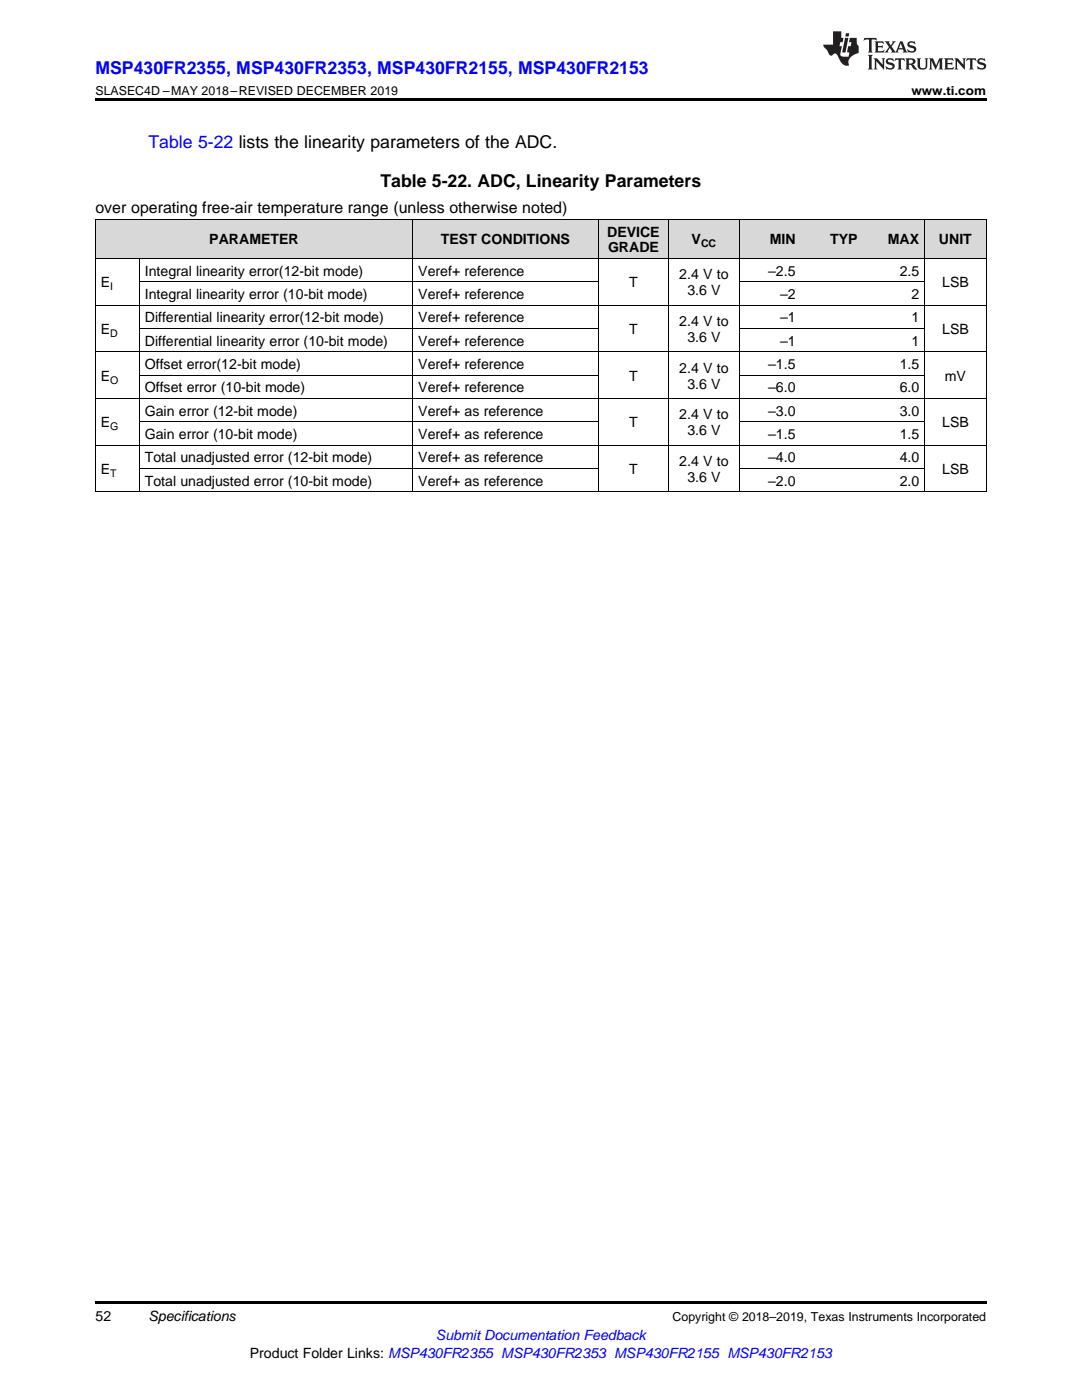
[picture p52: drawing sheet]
<svg xmlns="http://www.w3.org/2000/svg" width="216mm" height="279mm" viewBox="0 0 216 279" stroke-linecap="round" stroke-linejoin="round" font-family="sans-serif">
<defs><g id="words">
<g font-size="3.5" fill="#00f">
<text x="19" y="14.8">MSP430FR2355, MSP430FR2353, MSP430FR2155, MSP430FR2153</text>
<text x="29.6" y="29.6">Table 5-22 lists the linearity parameters of the ADC.</text>
</g>
<text font-size="3.5" x="75.9" y="37.4">Table 5-22. ADC, Linearity Parameters</text>
<text font-size="3.2" x="19" y="42.5">over operating free-air temperature range (unless otherwise noted)</text>
<g font-size="2.8">
<text x="121.1" y="47.2">DEVICE</text>
<text x="41.8" y="48.8">PARAMETER</text>
<text x="88" y="48.8">TEST CONDITIONS</text>
<text x="121.3" y="50.4">GRADE</text>
<text x="138" y="48.8">V</text>
<text x="153.6" y="48.8">MIN</text>
<text x="165.6" y="48.8">TYP</text>
<text x="177.2" y="48.8">MAX</text>
<text x="187.4" y="48.8">UNIT</text>
<text x="20.1" y="57.4">E</text>
<text x="28.9" y="55">Integral linearity error(12-bit mode)</text>
<text x="28.9" y="59.7">Integral linearity error (10-bit mode)</text>
<text x="83.5" y="55">Veref+ reference</text>
<text x="83.5" y="59.7">Veref+ reference</text>
<text x="125.6" y="57.4">T</text>
<text x="135.5" y="55.8">2.4 V to</text>
<text x="137.2" y="58.9">3.6 V</text>
<text x="153.3" y="55">–2.5</text>
<text x="155.6" y="59.7">–2</text>
<text x="179.5" y="55">2.5</text>
<text x="181.9" y="59.7">2</text>
<text x="188" y="57.4">LSB</text>
<text x="28.9" y="64.3">Differential linearity error(12-bit mode)</text>
<text x="83.5" y="64.3">Veref+ reference</text>
<text x="135.5" y="65.1">2.4 V to</text>
<text x="155.6" y="64.3">–1</text>
<text x="181.9" y="64.3">1</text>
<text x="20.1" y="66.7">E</text>
<text x="28.9" y="69">Differential linearity error (10-bit mode)</text>
<text x="83.5" y="69">Veref+ reference</text>
<text x="125.6" y="66.7">T</text>
<text x="137.2" y="68.3">3.6 V</text>
<text x="155.6" y="69">–1</text>
<text x="181.9" y="69">1</text>
<text x="188" y="66.7">LSB</text>
<text x="20.1" y="76">E</text>
<text x="28.9" y="73.7">Offset error(12-bit mode)</text>
<text x="83.5" y="73.7">Veref+ reference</text>
<text x="125.6" y="76">T</text>
<text x="135.5" y="74.4">2.4 V to</text>
<text x="137.2" y="77.6">3.6 V</text>
<text x="153.3" y="73.7">–1.5</text>
<text x="179.5" y="73.7">1.5</text>
<text x="188.5" y="76">mV</text>
<text x="28.9" y="78.3">Offset error (10-bit mode)</text>
<text x="28.9" y="83">Gain error (12-bit mode)</text>
<text x="83.5" y="78.3">Veref+ reference</text>
<text x="83.5" y="83">Veref+ as reference</text>
<text x="135.5" y="83.7">2.4 V to</text>
<text x="153.3" y="78.3">–6.0</text>
<text x="153.3" y="83">–3.0</text>
<text x="179.5" y="78.3">6.0</text>
<text x="179.5" y="83">3.0</text>
<text x="20.1" y="85.3">E</text>
<text x="28.9" y="87.6">Gain error (10-bit mode)</text>
<text x="83.5" y="87.6">Veref+ as reference</text>
<text x="125.6" y="85.3">T</text>
<text x="137.2" y="86.9">3.6 V</text>
<text x="153.3" y="87.6">–1.5</text>
<text x="179.5" y="87.6">1.5</text>
<text x="188" y="85.3">LSB</text>
<text x="20.1" y="94.6">E</text>
<text x="28.9" y="92.3">Total unadjusted error (12-bit mode)</text>
<text x="83.5" y="92.3">Veref+ as reference</text>
<text x="125.6" y="94.6">T</text>
<text x="135.5" y="93">2.4 V to</text>
<text x="153.3" y="92.3">–4.0</text>
<text x="179.5" y="92.3">4.0</text>
<text x="188" y="94.6">LSB</text>
<text x="28.9" y="96.9">Total unadjusted error (10-bit mode)</text>
<text x="83.5" y="96.9">Veref+ as reference</text>
<text x="137.2" y="96.2">3.6 V</text>
<text x="153.3" y="96.9">–2.0</text>
<text x="179.5" y="96.9">2.0</text>
<text x="19" y="263.6">52</text>
<text x="29.6" y="263.6">Specifications</text>
<text x="49.8" y="270.9">Product Folder Links: MSP430FR2355 MSP430FR2353 MSP430FR2155 MSP430FR2153</text>
</g>
<text font-size="2.8" fill="#00f" x="87" y="267.4">Submit Documentation Feedback</text>
<g font-size="2.5">
<text x="19" y="19">SLASEC4D –MAY 2018–REVISED DECEMBER 2019</text>
<text x="181.9" y="19">www.ti.com</text>
<text x="134.2" y="263.6">Copyright © 2018–2019, Texas Instruments Incorporated</text>
</g>
<g font-size="2.1">
<text x="139.9" y="49.4">CC</text>
<text x="22" y="57.9">I</text>
<text x="22" y="67.2">D</text>
<text x="22" y="76.6">O</text>
<text x="22" y="85.9">G</text>
<text x="22" y="95.2">T</text>
</g>
</g></defs>
<g fill="#d8d8d8">
<path d="M19 43.8h8.8v7.8h-8.8z"/>
<path d="M27.8 43.8h54.6v7.8h-54.6z"/>
<path d="M82.4 43.8h37v7.8h-37z"/>
<path d="M119.4 43.8h14.1v7.8h-14.1z"/>
<path d="M133.5 43.8h14v7.8h-14z"/>
<path d="M147.5 43.8h12.4v7.8h-12.4z"/>
<path d="M159.9 43.8h12.3v7.8h-12.3z"/>
<path d="M172.2 43.8h12.3v7.8h-12.3z"/>
<path d="M184.5 43.8h12.3v7.8h-12.3z"/>
</g>
<path d="M19 19.5h177.8v.5h-177.8zM19 259.7h177.8v.5h-177.8z" fill="#000"/>
<g fill="none" stroke="#000" stroke-width=".2">
<path d="M19 51.6h177.8M19 43.8h177.8M19.1 43.8v54.4M27.8 51.6v46.6M27.8 56.3h91.5M82.4 43.8v54.4M119.3 43.8v54.4M133.4 43.8v54.4M147.5 43.8v54.4M147.5 56.3h37M184.4 43.8v54.4M196.8 43.8v54.4"/>
<path d="M19 79.5h177.8M19 70.2h177.8M19 60.9h177.8M27.8 74.9h91.5M27.8 65.6h91.5M147.5 74.9h37M147.5 65.6h37M19 98.2h177.8M19 88.8h177.8M27.8 93.5h91.5M27.8 84.2h91.5M147.5 93.5h37"/>
<path d="M147.5 84.2h37"/>
</g>
<g fill="#231f20">
<path d="M172.5 7.6l-.1 .5 .4-.2h.6v.1v2.1l-.2 .4h.9l-.2-.4v-2.1l.1-.1h.5l.5 .2-.2-.5zM174.5 8.3l.2 .3v1.5l-.2 .4h1.8l.2-.6a1.04 1.04 0 0 1-1.3 .2v-.7h.6l.3 .2v-.6l-.3 .2h-.6v-.6l.8-.1 .4 .3-.2-.5zM176.5 8.3l.9 1.1-.9 1.1h.8l-.2-.2 .4-.7 .5 .7-.2 .2h1.5l-.2-.2 .2-.4h.9l.1 .4-.2 .2h1l-.3-.3-.7-1.9h-.5l-.9 2-.8-1 .9-1h-.8l.1 .3-.4 .5-.3-.6 .1-.2zM179.7 8.6l.4 1h-.7zM181.3 8.4a.63 .63 0 0 0-.2 .7 .63 .63 0 0 0 .6 .4l.6 .2 .1 .2a.75 .75 0 0 1-.7 .4 .75 .75 0 0 1-.6-.5l.1 .7 .1-.1a1.11 1.11 0 0 0 1.5-.6 1.13 1.13 0 0 0-1.2-.8l-.1-.4a1.04 1.04 0 0 1 1.2 .2l-.2-.5-.2 .1-.4-.2zM173.2 10.9l.2 .4v2.2l-.2 .4h1l-.3-.4v-2.2l.3-.4zM174.3 11.6l.3 .4v1.5l-.3 .4h.8l-.2-.4v-1.3l1.5 1.7v-1.9l.2-.4h-.7l.2 .4v.9l-1.1-1.3zM177 11.8a.62 .62 0 0 0-.2 .7 .62 .62 0 0 0 .6 .4l.6 .1 .1 .3a.76 .76 0 0 1-.7 .3 .76 .76 0 0 1-.7-.4l.2 .7 .1-.1a1.11 1.11 0 0 0 1.5-.6 1.13 1.13 0 0 0-1.2-.8l-.1-.4a1.04 1.04 0 0 1 1.2 .2l-.2-.6-.2 .1-.5-.1zM178.7 11.6l-.2 .6a.61 .61 0 0 1 .8-.3v1.6l-.2 .4h.9l-.2-.4v-1.6a.63 .63 0 0 1 .7 .3l-.1-.6zM180.6 11.6l.3 .4v1.5l-.3 .4h1l-.2-.2-.1-.8 .6 .2a.76 .76 0 0 0 1.2 .7l-1-1a.58 .58 0 0 0 .6-.5 .58 .58 0 0 0-.5-.6zM181.4 11.9h.1a.45 .45 0 0 1 .5 .1 .45 .45 0 0 1 .1 .5l-.8 .2zM182.9 11.6l.2 .2a2.17 2.17 0 0 0 .3 1.9 .99 .99 0 0 0 1.6-.6v-1.1l.2-.4h-.7l.2 .2a1.92 1.92 0 0 1-.2 1.8 .6 .6 0 0 1-.9-.5v-1.1l.2-.4zM185.4 11.6l.2 .4v1.5l-.2 .4h.7l-.2-.4v-1.4l.8 1.8 .8-1.8v1.4l-.2 .4h.9l-.2-.4v-1.5l.2-.4h-.8l-.6 1.5-.6-1.5zM188.4 11.6l.2 .4v1.5l-.2 .4h1.8l.1-.6a1.04 1.04 0 0 1-1.2 .1v-.6h.5l.4 .2v-.6l-.4 .2h-.5v-.7h.8l.3 .3-.1-.6zM190.5 11.6l.2 .4v1.5l-.2 .4h.7l-.2-.4v-1.3l1.5 1.7v-1.9l.2-.4h-.7l.2 .4v.9l-1.1-1.3zM192.9 11.6l-.1 .6a.61 .61 0 0 1 .7-.3l.1 1.6-.3 .4h1l-.3-.4 .1-1.6a.63 .63 0 0 1 .7 .3l-.1-.6zM195.2 11.8a.62 .62 0 0 0-.2 .7 .62 .62 0 0 0 .6 .4l.6 .1 .1 .3a.76 .76 0 0 1-.7 .3 .76 .76 0 0 1-.6-.4l.1 .7 .1-.1a1.11 1.11 0 0 0 1.6-.6 1.13 1.13 0 0 0-1.3-.8l-.1-.4a1.04 1.04 0 0 1 1.2 .2l-.1-.6-.2 .1-.5-.1z"/>
<path d="M166.2 6.3v2.6h-1.9v.4l.8 .9a.91 .91 0 0 0 1 .8 .56 .56 0 0 1 .5-.3 .56 .56 0 0 1 .5 .3l.4 .8a1.53 1.53 0 0 0 1.9 1.2 1.54 1.54 0 0 1 1-2.1l.9-.3v-1.4a1.52 1.52 0 0 1-.4-1.6h-1.3l-.2 .8h.5l-.2 .8h-.5l-.1 1v.2l.4 .1-.2 .8a1.93 1.93 0 0 1-1.6-.3l.3-1.8h-.5l.2-.8h.4l.2-.8h-.4v-1.3zM168.6 7.6l-.6 2.9h.7l.6-2.9zM168.8 6.6l-.1 .7h.6l.2-.7z"/>
</g>
<use href="#words"/>
</svg>
